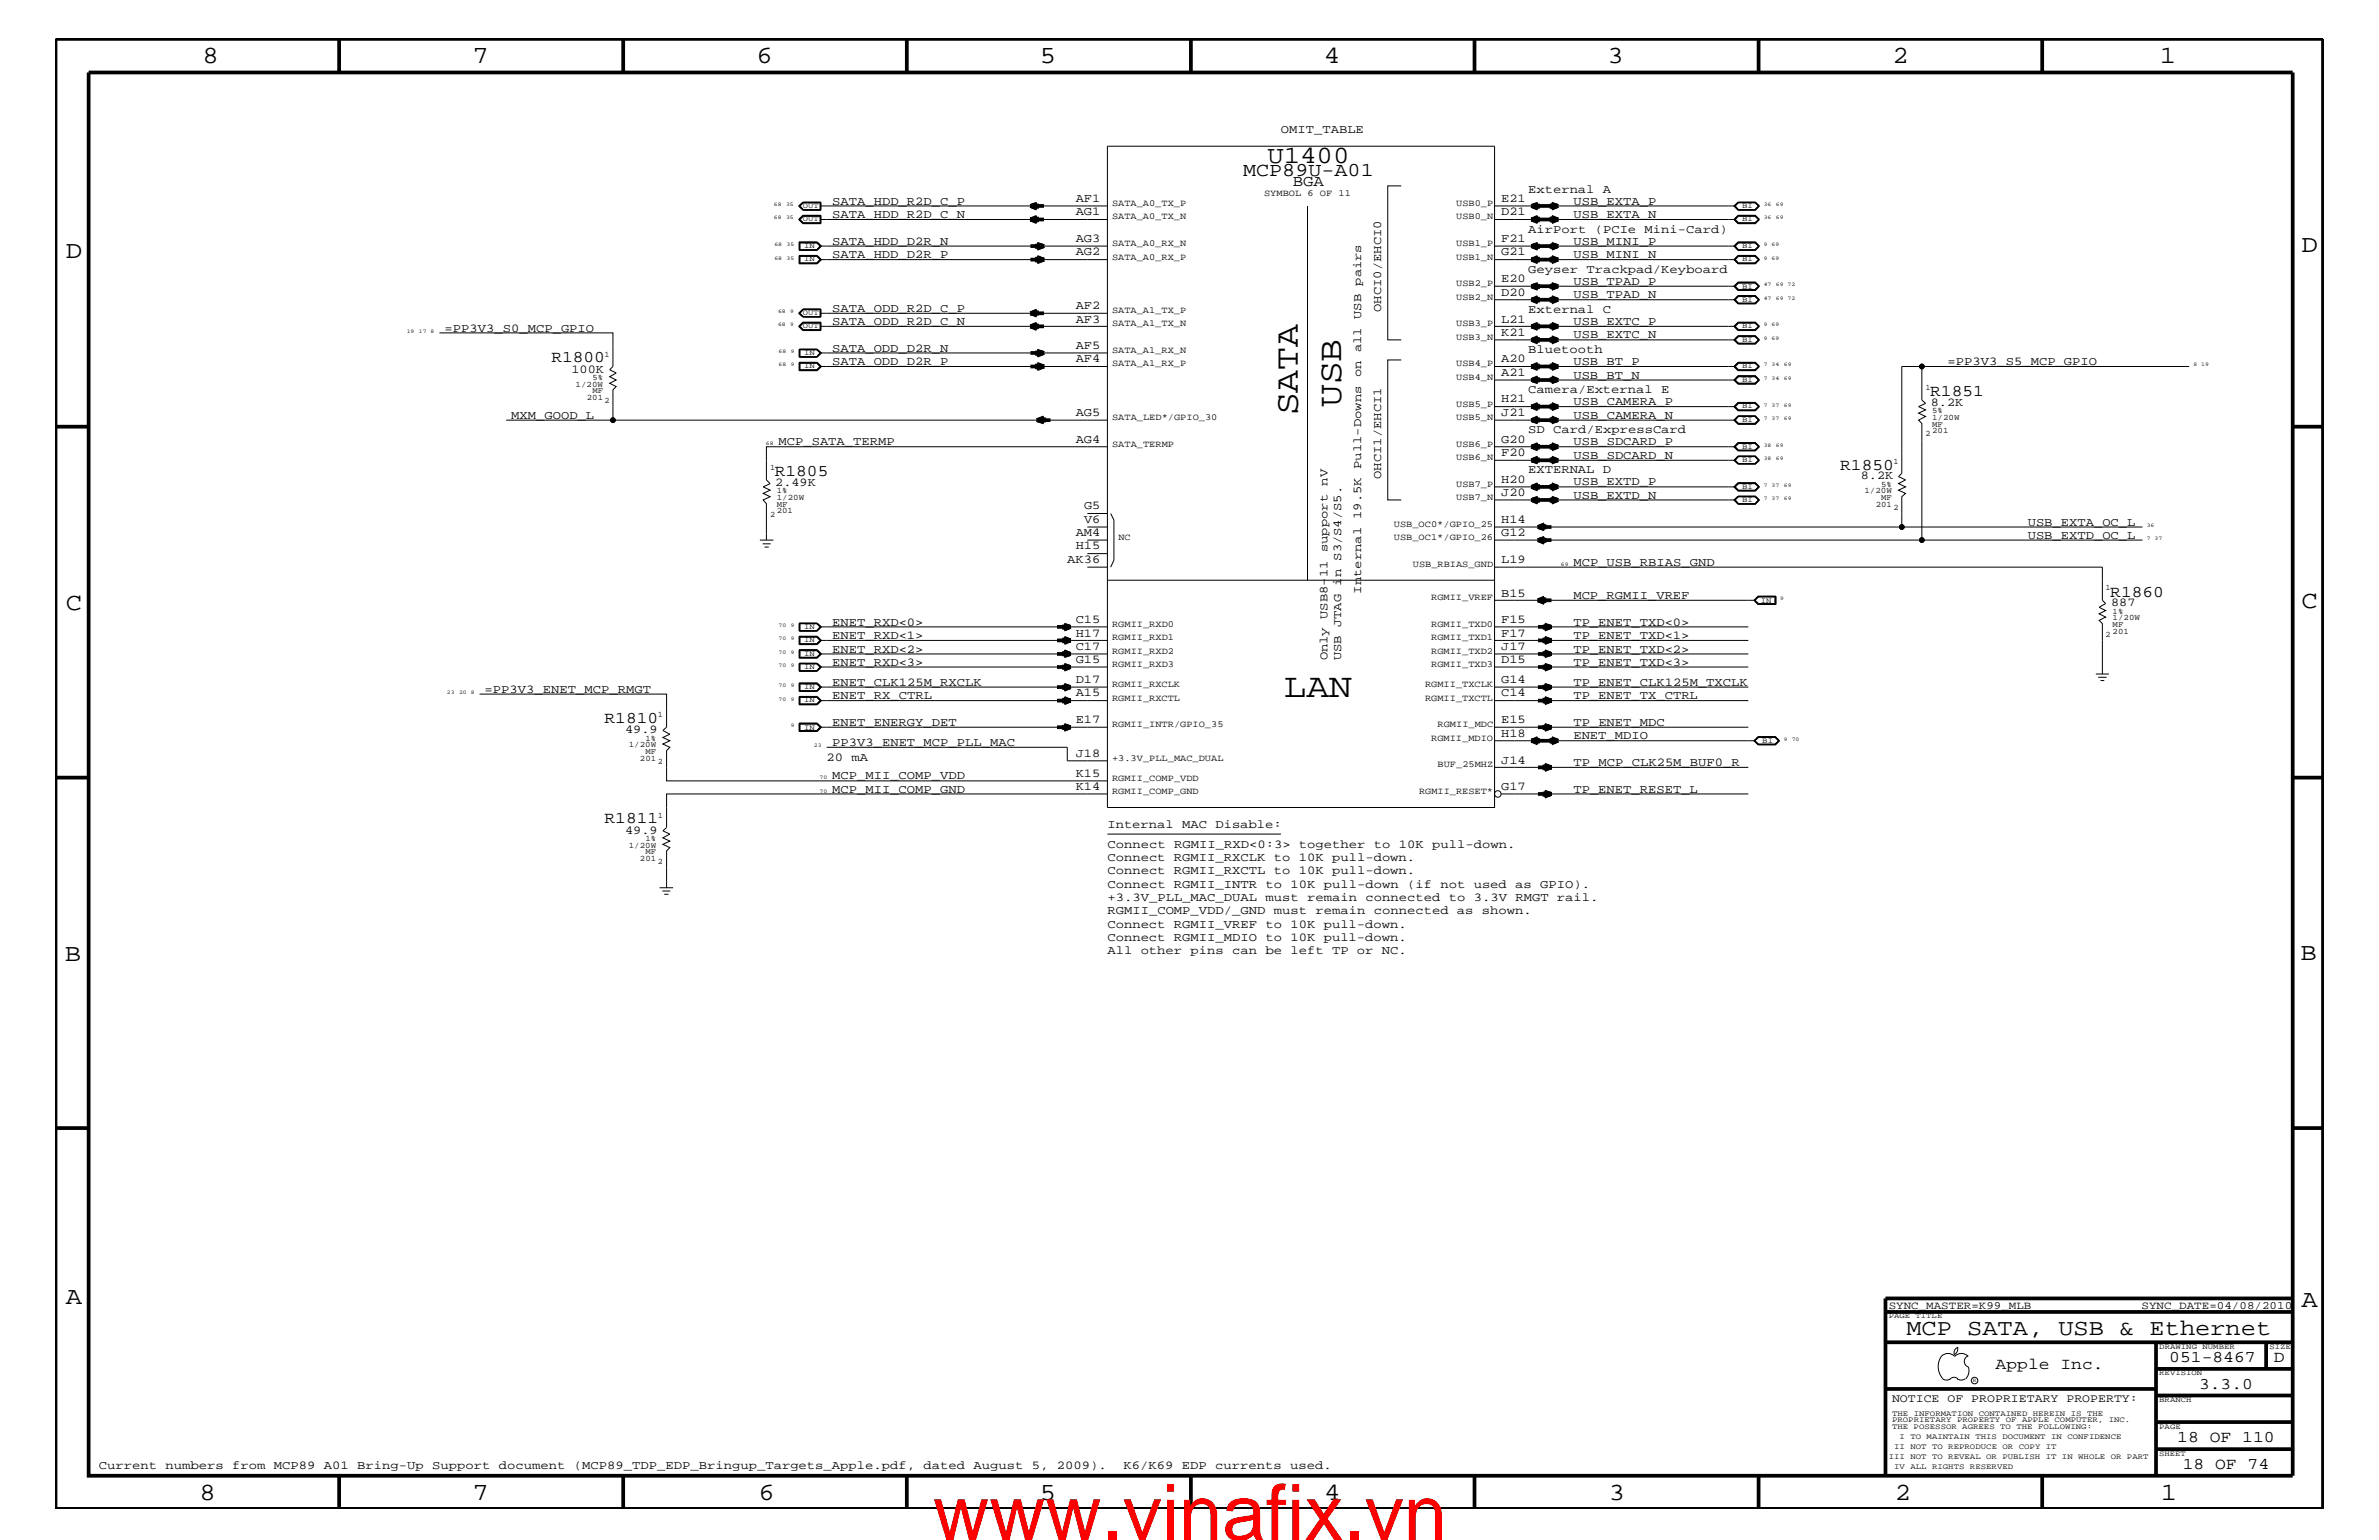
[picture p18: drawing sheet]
<svg xmlns="http://www.w3.org/2000/svg" width="432mm" height="279mm" viewBox="0 0 432 279" stroke-linecap="round" stroke-linejoin="round" font-family="sans-serif">
<defs><g id="words">
<text font-size="14.1" fill="#f00" x="169.3" y="279.4">www.vinafix.vn</text>
<g font-size="6.2">
<text x="235.5" y="75.3" transform="rotate(-90 235.5 75.3)">SATA</text>
<text x="243.4" y="73.9" transform="rotate(-90 243.4 73.9)">USB</text>
<text x="233" y="126.5">LAN</text>
</g>
<g font-size="4.5">
<text x="36.7" y="11.5">8</text>
<text x="85.8" y="11.5">7</text>
<text x="137.3" y="11.5">6</text>
<text x="188.7" y="11.5">5</text>
<text x="240.3" y="11.5">4</text>
<text x="291.8" y="11.5">3</text>
<text x="343.5" y="11.5">2</text>
<text x="392" y="11.5">1</text>
<text x="230" y="29.7">U1400</text>
<text x="11.9" y="46.8">D</text>
<text x="417.7" y="45.7">D</text>
<text x="11.9" y="110.6">C</text>
<text x="417.7" y="110.3">C</text>
<text x="11.8" y="174.3">B</text>
<text x="417.6" y="174.2">B</text>
<text x="11.9" y="236.7">A</text>
<text x="417.7" y="237.1">A</text>
<text x="36.2" y="272.1">8</text>
<text x="85.8" y="272.1">7</text>
<text x="137.7" y="272.1">6</text>
<text x="188.7" y="272.1">5</text>
<text x="240.4" y="272.1">4</text>
<text x="292" y="272.1">3</text>
<text x="343.9" y="272.1">2</text>
<text x="392.2" y="272.1">1</text>
</g>
<text font-size="4.1" x="346" y="242.3">MCP SATA, USB &amp; Ethernet</text>
<text font-size="3.6" x="225.6" y="31.9">MCP89U-A01</text>
<g font-size="3">
<text x="100.1" y="65.7">R1800</text>
<text x="350.4" y="71.8">R1851</text>
<text x="140.6" y="86.4">R1805</text>
<text x="334" y="85.2">R1850</text>
<text x="383" y="108.2">R1860</text>
<text x="109.7" y="131.3">R1810</text>
<text x="109.7" y="149.4">R1811</text>
<text x="362.2" y="248.4">Apple Inc.</text>
<text x="393.7" y="247.1">051-8467</text>
<text x="399.2" y="252">3.3.0</text>
<text x="412.7" y="247.1">D</text>
<text x="395.2" y="261.6">18 OF 110</text>
<text x="396.2" y="266.6">18 OF 74</text>
</g>
<text font-size="2.9" x="234.7" y="33.7">BGA</text>
<g font-size="2.2">
<text x="232.5" y="24.1">OMIT_TABLE</text>
<text x="277.4" y="35">External A</text>
<text x="151" y="37.2">SATA_HDD_R2D_C_P</text>
<text x="151" y="39.6">SATA_HDD_R2D_C_N</text>
<text x="195.2" y="36.7">AF1</text>
<text x="195.2" y="39.1">AG1</text>
<text x="272.5" y="36.7">E21</text>
<text x="272.5" y="39.1">D21</text>
<text x="285.6" y="37.2">USB_EXTA_P</text>
<text x="285.6" y="39.6">USB_EXTA_N</text>
<text x="151" y="46.8">SATA_HDD_D2R_P</text>
<text x="151" y="44.4">SATA_HDD_D2R_N</text>
<text x="195.2" y="44">AG3</text>
<text x="195.2" y="46.3">AG2</text>
<text x="272.5" y="44">F21</text>
<text x="272.5" y="46.3">G21</text>
<text x="277.4" y="42.3">AirPort (PCIe Mini-Card)</text>
<text x="285.6" y="46.8">USB_MINI_N</text>
<text x="285.6" y="44.4">USB_MINI_P</text>
<text x="272.5" y="51.3">E20</text>
<text x="272.5" y="53.6">D20</text>
<text x="277.4" y="49.6">Geyser Trackpad/Keyboard</text>
<text x="285.6" y="51.7">USB_TPAD_P</text>
<text x="151" y="56.6">SATA_ODD_R2D_C_P</text>
<text x="151" y="59">SATA_ODD_R2D_C_N</text>
<text x="195.2" y="56.1">AF2</text>
<text x="195.2" y="58.5">AF3</text>
<text x="250.7" y="56.6" transform="rotate(-90 250.7 56.6)">OHCI0/EHCI0</text>
<text x="272.5" y="58.5">L21</text>
<text x="277.4" y="56.8">External C</text>
<text x="285.6" y="59">USB_EXTC_P</text>
<text x="285.6" y="54.1">USB_TPAD_N</text>
<text x="80.7" y="60.2">=PP3V3_S0_MCP_GPIO</text>
<text x="151" y="63.9">SATA_ODD_D2R_N</text>
<text x="195.2" y="63.4">AF5</text>
<text x="195.2" y="65.7">AF4</text>
<text x="272.5" y="60.9">K21</text>
<text x="272.5" y="65.7">A20</text>
<text x="277.4" y="64">Bluetooth</text>
<text x="285.6" y="61.4">USB_EXTC_N</text>
<text x="103.7" y="67.6">100K</text>
<text x="151" y="66.2">SATA_ODD_D2R_P</text>
<text x="272.5" y="68.2">A21</text>
<text x="277.4" y="71.3">Camera/External E</text>
<text x="285.6" y="66.2">USB_BT_P</text>
<text x="285.6" y="68.7">USB_BT_N</text>
<text x="353.5" y="66.2">=PP3V3_S5_MCP_GPIO</text>
<text x="92.8" y="76">MXM_GOOD_L</text>
<text x="195.2" y="75.5">AG5</text>
<text x="272.5" y="73">H21</text>
<text x="272.5" y="75.5">J21</text>
<text x="285.6" y="76">USB_CAMERA_N</text>
<text x="285.6" y="73.5">USB_CAMERA_P</text>
<text x="350.4" y="73.7">8.2K</text>
<text x="141.3" y="80.8">MCP_SATA_TERMP</text>
<text x="195.2" y="80.3">AG4</text>
<text x="272.5" y="80.3">G20</text>
<text x="272.5" y="82.7">F20</text>
<text x="277.4" y="78.6">SD Card/ExpressCard</text>
<text x="285.6" y="83.3">USB_SDCARD_N</text>
<text x="285.6" y="80.8">USB_SDCARD_P</text>
<text x="140.7" y="88.2">2.49K</text>
<text x="250.7" y="86.9" transform="rotate(-90 250.7 86.9)">OHCI1/EHCI1</text>
<text x="272.5" y="87.6">H20</text>
<text x="277.4" y="85.9">EXTERNAL D</text>
<text x="285.6" y="88.1">USB_EXTD_P</text>
<text x="337.7" y="87">8.2K</text>
<text x="196.8" y="92.4">G5</text>
<text x="196.8" y="94.9">V6</text>
<text x="272.5" y="90">J20</text>
<text x="272.5" y="94.9">H14</text>
<text x="285.6" y="90.5">USB_EXTD_N</text>
<text x="368" y="95.4">USB_EXTA_OC_L</text>
<text x="195.2" y="97.3">AM4</text>
<text x="195.2" y="99.7">H15</text>
<text x="272.5" y="97.3">G12</text>
<text x="368" y="97.7">USB_EXTD_OC_L</text>
<text x="193.7" y="102.1">AK36</text>
<text x="247.1" y="107.7" transform="rotate(-90 247.1 107.7)">Internal 19.5K Pull-Downs on all USB pairs</text>
<text x="272.5" y="102.1">L19</text>
<text x="285.6" y="102.6">MCP_USB_RBIAS_GND</text>
<text x="151" y="113.6">ENET_RXD&lt;0&gt;</text>
<text x="195.2" y="113.1">C15</text>
<text x="272.5" y="108.2">B15</text>
<text x="272.5" y="113.1">F15</text>
<text x="285.6" y="108.7">MCP_RGMII_VREF</text>
<text x="285.6" y="113.6">TP_ENET_TXD&lt;0&gt;</text>
<text x="383.2" y="110">887</text>
<text x="151" y="115.9">ENET_RXD&lt;1&gt;</text>
<text x="151" y="118.4">ENET_RXD&lt;2&gt;</text>
<text x="195.2" y="115.5">H17</text>
<text x="195.2" y="117.9">C17</text>
<text x="241" y="119.8" transform="rotate(-90 241 119.8)">Only USB8-11 support nV</text>
<text x="243.4" y="119.8" transform="rotate(-90 243.4 119.8)">USB JTAG in S3/S4/S5.</text>
<text x="272.5" y="117.9">J17</text>
<text x="272.5" y="115.5">F17</text>
<text x="285.6" y="115.9">TP_ENET_TXD&lt;1&gt;</text>
<text x="285.6" y="118.4">TP_ENET_TXD&lt;2&gt;</text>
<text x="88" y="125.7">=PP3V3_ENET_MCP_RMGT</text>
<text x="151" y="120.8">ENET_RXD&lt;3&gt;</text>
<text x="151" y="124.4">ENET_CLK125M_RXCLK</text>
<text x="195.2" y="124">D17</text>
<text x="195.2" y="120.3">G15</text>
<text x="272.5" y="120.3">D15</text>
<text x="272.5" y="124">G14</text>
<text x="285.6" y="120.8">TP_ENET_TXD&lt;3&gt;</text>
<text x="285.6" y="124.4">TP_ENET_CLK125M_TXCLK</text>
<text x="151" y="126.9">ENET_RX_CTRL</text>
<text x="151" y="131.7">ENET_ENERGY_DET</text>
<text x="195.2" y="126.4">A15</text>
<text x="195.2" y="131.3">E17</text>
<text x="272.5" y="126.4">C14</text>
<text x="272.5" y="131.3">E15</text>
<text x="285.6" y="126.9">TP_ENET_TX_CTRL</text>
<text x="285.6" y="131.7">TP_ENET_MDC</text>
<text x="113.5" y="133">49.9</text>
<text x="151" y="135.3">PP3V3_ENET_MCP_PLL_MAC</text>
<text x="195.2" y="137.3">J18</text>
<text x="272.5" y="133.6">H18</text>
<text x="285.6" y="134.1">ENET_MDIO</text>
<text x="150" y="138">20 mA</text>
<text x="151" y="141.4">MCP_MII_COMP_VDD</text>
<text x="151" y="143.9">MCP_MII_COMP_GND</text>
<text x="195.2" y="140.9">K15</text>
<text x="195.2" y="143.4">K14</text>
<text x="272.5" y="143.4">G17</text>
<text x="272.5" y="138.5">J14</text>
<text x="285.6" y="139">TP_MCP_CLK25M_BUF0_R</text>
<text x="285.6" y="143.9">TP_ENET_RESET_L</text>
<text x="113.5" y="151.2">49.9</text>
<text x="201" y="153.8">Connect RGMII_RXD&lt;0:3&gt; together to 10K pull-down.</text>
<text x="201" y="150.1">Internal MAC Disable:</text>
<text x="201" y="156.2">Connect RGMII_RXCLK to 10K pull-down.</text>
<text x="201" y="158.6">Connect RGMII_RXCTL to 10K pull-down.</text>
<text x="201" y="161.1">Connect RGMII_INTR to 10K pull-down (if not used as GPIO).</text>
<text x="201" y="163.5">+3.3V_PLL_MAC_DUAL must remain connected to 3.3V RMGT rail.</text>
<text x="201" y="165.9">RGMII_COMP_VDD/_GND must remain connected as shown.</text>
<text x="201" y="168.3">Connect RGMII_VREF to 10K pull-down.</text>
<text x="201" y="170.7">Connect RGMII_MDIO to 10K pull-down.</text>
<text x="201" y="173.2">All other pins can be left TP or NC.</text>
<text x="17.9" y="266.6">Current numbers from MCP89 A01 Bring-Up Support document (MCP89_TDP_EDP_Bringup_Targets_Apple.pdf, dated August 5, 2009).</text>
<text x="203.9" y="266.6">K6/K69 EDP currents used.</text>
</g>
<text font-size="2.1" x="343.4" y="254.4">NOTICE OF PROPRIETARY PROPERTY:</text>
<g font-size="2">
<text x="342.8" y="237.4">SYNC_MASTER=K99_MLB</text>
<text x="388.7" y="237.4">SYNC_DATE=04/08/2010</text>
</g>
<g font-size="1.7">
<text x="229.4" y="35.6">SYMBOL 6 OF 11</text>
<text x="201.8" y="37.4">SATA_A0_TX_P</text>
<text x="201.8" y="39.8">SATA_A0_TX_N</text>
<text x="264.3" y="37.4">USB0_P</text>
<text x="264.3" y="39.8">USB0_N</text>
<text x="201.8" y="44.6">SATA_A0_RX_N</text>
<text x="201.8" y="47.1">SATA_A0_RX_P</text>
<text x="264.3" y="44.6">USB1_P</text>
<text x="264.3" y="47.1">USB1_N</text>
<text x="264.3" y="51.9">USB2_P</text>
<text x="201.8" y="56.8">SATA_A1_TX_P</text>
<text x="201.8" y="59.2">SATA_A1_TX_N</text>
<text x="264.3" y="54.4">USB2_N</text>
<text x="264.3" y="59.2">USB3_P</text>
<text x="201.8" y="64">SATA_A1_RX_N</text>
<text x="264.3" y="61.7">USB3_N</text>
<text x="201.8" y="66.5">SATA_A1_RX_P</text>
<text x="264.3" y="66.5">USB4_P</text>
<text x="264.3" y="68.9">USB4_N</text>
<text x="201.8" y="76.2">SATA_LED*/GPIO_30</text>
<text x="264.3" y="73.8">USB5_P</text>
<text x="264.3" y="76.2">USB5_N</text>
<text x="201.8" y="81.1">SATA_TERMP</text>
<text x="264.3" y="81.1">USB6_P</text>
<text x="264.3" y="83.5">USB6_N</text>
<text x="264.3" y="88.3">USB7_P</text>
<text x="253" y="95.6">USB_OC0*/GPIO_25</text>
<text x="264.3" y="90.7">USB7_N</text>
<text x="203" y="98">NC</text>
<text x="253" y="98">USB_OC1*/GPIO_26</text>
<text x="256.5" y="102.9">USB_RBIAS_GND</text>
<text x="201.8" y="113.7">RGMII_RXD0</text>
<text x="259.8" y="108.9">RGMII_VREF</text>
<text x="259.8" y="113.7">RGMII_TXD0</text>
<text x="201.8" y="116.2">RGMII_RXD1</text>
<text x="201.8" y="118.6">RGMII_RXD2</text>
<text x="259.8" y="118.6">RGMII_TXD2</text>
<text x="259.8" y="116.2">RGMII_TXD1</text>
<text x="201.8" y="124.7">RGMII_RXCLK</text>
<text x="201.8" y="121">RGMII_RXD3</text>
<text x="258.7" y="124.7">RGMII_TXCLK</text>
<text x="259.8" y="121">RGMII_TXD3</text>
<text x="201.8" y="127.1">RGMII_RXCTL</text>
<text x="201.8" y="131.9">RGMII_INTR/GPIO_35</text>
<text x="258.7" y="127.1">RGMII_TXCTL</text>
<text x="260.9" y="131.9">RGMII_MDC</text>
<text x="259.8" y="134.4">RGMII_MDIO</text>
<text x="201.8" y="138">+3.3V_PLL_MAC_DUAL</text>
<text x="201.8" y="141.7">RGMII_COMP_VDD</text>
<text x="260.9" y="139.2">BUF_25MHZ</text>
<text x="201.8" y="144">RGMII_COMP_GND</text>
<text x="257.6" y="144">RGMII_RESET*</text>
</g>
<g font-size="1.5">
<text x="109.7" y="64.7">1</text>
<text x="104.5" y="70.1">1/20W</text>
<text x="107.5" y="71.3">MF</text>
<text x="107.5" y="68.9">5%</text>
<text x="349.5" y="70.7">1</text>
<text x="106.5" y="72.6">201</text>
<text x="109.7" y="73.2">2</text>
<text x="350.7" y="77.4">MF</text>
<text x="350.7" y="76.2">1/20W</text>
<text x="350.7" y="75">5%</text>
<text x="349.5" y="79.2">2</text>
<text x="350.7" y="78.6">201</text>
<text x="139.8" y="85.3">1</text>
<text x="141" y="89.5">1%</text>
<text x="338.4" y="89.5">1/20W</text>
<text x="341.5" y="88.3">5%</text>
<text x="343.7" y="84.1">1</text>
<text x="139.8" y="93.8">2</text>
<text x="141" y="92">MF</text>
<text x="141" y="90.7">1/20W</text>
<text x="141" y="93.2">201</text>
<text x="340.4" y="92">201</text>
<text x="341.5" y="90.7">MF</text>
<text x="343.7" y="92.6">2</text>
<text x="382.2" y="107.1">1</text>
<text x="383.5" y="111.4">1%</text>
<text x="383.5" y="112.6">1/20W</text>
<text x="383.5" y="113.7">MF</text>
<text x="382.2" y="115.6">2</text>
<text x="383.5" y="115">201</text>
<text x="119.4" y="130.2">1</text>
<text x="114.1" y="135.6">1/20W</text>
<text x="117.2" y="136.8">MF</text>
<text x="117.2" y="134.4">1%</text>
<text x="116.2" y="138">201</text>
<text x="119.4" y="138.6">2</text>
<text x="119.4" y="148.4">1</text>
<text x="114.1" y="153.8">1/20W</text>
<text x="117.2" y="155">MF</text>
<text x="117.2" y="152.6">1%</text>
<text x="116.2" y="156.2">201</text>
<text x="119.4" y="156.8">2</text>
</g>
<g font-size="1.4">
<text x="145.7" y="40.2">OUT</text>
<text x="145.7" y="37.8">OUT</text>
<text x="316.2" y="40.2">BI</text>
<text x="316.2" y="37.8">BI</text>
<text x="146" y="47.4">IN</text>
<text x="146" y="45.1">IN</text>
<text x="316.2" y="47.4">BI</text>
<text x="316.2" y="45.1">BI</text>
<text x="316.2" y="52.4">BI</text>
<text x="145.7" y="59.5">OUT</text>
<text x="145.7" y="57.2">OUT</text>
<text x="316.2" y="54.7">BI</text>
<text x="316.2" y="59.5">BI</text>
<text x="146" y="64.5">IN</text>
<text x="316.2" y="62">BI</text>
<text x="146" y="66.8">IN</text>
<text x="316.2" y="66.8">BI</text>
<text x="316.2" y="69.3">BI</text>
<text x="316.2" y="76.6">BI</text>
<text x="316.2" y="74.1">BI</text>
<text x="316.2" y="83.8">BI</text>
<text x="316.2" y="81.4">BI</text>
<text x="316.2" y="88.7">BI</text>
<text x="316.2" y="91.1">BI</text>
<text x="319.6" y="109.3">IN</text>
<text x="146" y="114.2">IN</text>
<text x="146" y="116.5">IN</text>
<text x="146" y="119">IN</text>
<text x="146" y="121.4">IN</text>
<text x="146" y="125.1">IN</text>
<text x="146" y="127.5">IN</text>
<text x="146" y="132.4">IN</text>
<text x="319.9" y="134.7">BI</text>
<text x="342.8" y="239.2">PAGE TITLE</text>
<text x="391.9" y="244.7">DRAWING NUMBER</text>
<text x="411.9" y="244.7">SIZE</text>
<text x="391.9" y="249.5">REVISION</text>
<text x="343.4" y="256.8">THE INFORMATION CONTAINED HEREIN IS THE</text>
<text x="391.9" y="254.4">BRANCH</text>
<text x="343.4" y="259.3">THE POSESSOR AGREES TO THE FOLLOWING:</text>
<text x="343.4" y="258">PROPRIETARY PROPERTY OF APPLE COMPUTER, INC.</text>
<text x="343.8" y="262.9">II NOT TO REPRODUCE OR COPY IT</text>
<text x="344.8" y="261.1">I TO MAINTAIN THIS DOCUMENT IN CONFIDENCE</text>
<text x="391.9" y="259.3">PAGE</text>
<text x="342.8" y="264.7">III NOT TO REVEAL OR PUBLISH IT IN WHOLE OR PART</text>
<text x="343.8" y="266.6">IV ALL RIGHTS RESERVED</text>
<text x="391.9" y="264.1">SHEET</text>
</g>
<g font-size="1">
<text x="140.5" y="39.8">68</text>
<text x="140.5" y="37.4">68</text>
<text x="142.7" y="39.8">35</text>
<text x="142.7" y="37.4">35</text>
<text x="320.1" y="39.8">36</text>
<text x="320.1" y="37.4">36</text>
<text x="322.3" y="39.8">69</text>
<text x="322.3" y="37.4">69</text>
<text x="140.5" y="47.1">68</text>
<text x="140.5" y="44.6">68</text>
<text x="142.7" y="47.1">35</text>
<text x="142.7" y="44.6">35</text>
<text x="320.1" y="47.1">9</text>
<text x="320.1" y="44.6">9</text>
<text x="321.6" y="47.1">69</text>
<text x="321.6" y="44.6">69</text>
<text x="320.1" y="51.9">47</text>
<text x="322.3" y="51.9">69 72</text>
<text x="141.2" y="59.2">68</text>
<text x="141.2" y="56.8">68</text>
<text x="143.4" y="59.2">9</text>
<text x="143.4" y="56.8">9</text>
<text x="320.1" y="59.2">9</text>
<text x="320.1" y="54.4">47</text>
<text x="321.6" y="59.2">69</text>
<text x="322.3" y="54.4">69 72</text>
<text x="73.8" y="60.4">19</text>
<text x="76" y="60.4">17 8</text>
<text x="141.3" y="64">68</text>
<text x="143.5" y="64">9</text>
<text x="320.1" y="61.7">9</text>
<text x="321.6" y="61.7">69</text>
<text x="141.3" y="66.5">68</text>
<text x="143.5" y="66.5">9</text>
<text x="320.1" y="66.5">7</text>
<text x="320.1" y="68.9">7</text>
<text x="321.6" y="66.5">34</text>
<text x="321.6" y="68.9">34</text>
<text x="323.8" y="66.5">69</text>
<text x="323.8" y="68.9">69</text>
<text x="398.1" y="66.5">8</text>
<text x="399.5" y="66.5">19</text>
<text x="320.1" y="76.2">7</text>
<text x="320.1" y="73.8">7</text>
<text x="321.6" y="76.2">37</text>
<text x="321.6" y="73.8">37</text>
<text x="323.8" y="76.2">69</text>
<text x="323.8" y="73.8">69</text>
<text x="139" y="80.8">68</text>
<text x="320.1" y="83.5">38</text>
<text x="320.1" y="81.1">38</text>
<text x="322.3" y="83.5">69</text>
<text x="322.3" y="81.1">69</text>
<text x="320.1" y="88.3">7</text>
<text x="321.6" y="88.3">37</text>
<text x="323.8" y="88.3">69</text>
<text x="320.1" y="90.7">7</text>
<text x="321.6" y="90.7">37</text>
<text x="323.8" y="90.7">69</text>
<text x="389.6" y="95.6">36</text>
<text x="389.6" y="98">7</text>
<text x="391.1" y="98">37</text>
<text x="283.3" y="102.6">69</text>
<text x="141.3" y="113.7">70</text>
<text x="143.5" y="113.7">9</text>
<text x="323.1" y="108.9">9</text>
<text x="141.3" y="116.2">70</text>
<text x="141.3" y="118.6">70</text>
<text x="143.5" y="116.2">9</text>
<text x="143.5" y="118.6">9</text>
<text x="81.1" y="125.9">23</text>
<text x="83.3" y="125.9">20 8</text>
<text x="141.3" y="121">70</text>
<text x="141.3" y="124.7">70</text>
<text x="143.5" y="121">9</text>
<text x="143.5" y="124.7">9</text>
<text x="141.3" y="127.1">70</text>
<text x="143.5" y="127.1">9</text>
<text x="143.5" y="131.9">9</text>
<text x="147.7" y="135.6">23</text>
<text x="323.8" y="134.4">9</text>
<text x="325.2" y="134.4">70</text>
<text x="148.8" y="143.9">70</text>
<text x="148.8" y="141.4">70</text>
<text x="358.1" y="250.7">R</text>
</g>
</g></defs>
<g fill="none" stroke="#000" stroke-width=".18">
<path d="M144.9 37.4l.8-.7h3.3v1.4h-3.3zM144.9 39.8l.8-.7h3.3v1.5h-3.3zM145.2 39.8l.6-.6h3v1.2h-3zM145.8 39.1h3.1v1.4h-3.1M145.8 39.1l-.8 .7 .8 .7M145.8 39.1l-.7 .7 .7 .7M145.8 38h3.1M145.8 36.7l-.8 .7 .8 .7M145.8 36.8l-.7 .6 .7 .6M145.8 36.8h3.1M145.8 36.8l-.6 .6 .6 .6M148.8 39.8h52.2"/>
<path d="M148.8 37.4h52.1M148.8 36.8v1.2M148.9 36.7v1.4M201 26.5h70.3v120h-70.3zM237.3 37.4v67.9M254.3 33.7h-2.4v28h2.4M271.3 39.8h43.7M271.3 37.4h43.7M314.7 39.8l.8-.7h3.1l.8 .7-.8 .8h-3.1zM314.9 37.4l.6-.6h3.1l.6 .6-.6 .6h-3.1zM315 39.8l.6-.6h2.9l.7 .6-.7 .6h-2.9zM315.5 39.1h3.1l.6 .7"/>
<path d="M315.5 39.1h3.1l.7 .7-.7 .7h-3.1M315.5 39.1l-.7 .7 .7 .7M315.5 39.1l-.6 .7 .6 .7M315.5 36.7h3.1l.7 .7-.7 .7h-3.1M315.5 36.7h3.1l.8 .7-.8 .7h-3.1M315.5 36.7l-.8 .7 .8 .7M315.5 36.7l-.7 .7 .7 .7M315.6 36.8h2.9l.7 .6-.7 .6h-2.9l-.6-.6zM319.2 39.8l-.6 .7h-3.1M144.9 56.8l.8-.7h3.3v1.4h-3.3zM145 43.9h3.3l.8 .7-.8 .8h-3.3zM145 46.3h3.3l.8 .8-.8 .8h-3.3z"/>
<path d="M145.1 45.4v-1.4h3.2l.7 .6-.7 .8M145.1 45.3h3.2M145.1 44.1h3.2M145.2 44.1v1.2M145.2 46.5h3.1l.5 .6-.5 .6h-3.1zM145.2 59.2l.6-.6h3v1.2h-3zM145.7 58.4h3.3v1.6h-3.3l-.8-.8zM145.8 58.5h3.1v1.4h-3.1M145.8 58.5l-.8 .7 .8 .7M145.8 58.5l-.7 .7 .7 .7M145.8 57.4h3.1M145.8 56.1l-.8 .7 .8 .7"/>
<path d="M145.8 56.2l-.7 .6 .7 .6M145.8 56.2h3.1M145.8 56.2l-.6 .6 .6 .6M148.3 46.4h-3.2v1.4h3.2M148.3 46.4l.6 .7-.6 .7M148.3 46.4l.7 .7-.7 .7M148.3 44.1l.6 .5-.6 .7M148.3 44.1l.5 .5M148.8 59.2h52.2M148.8 47.1h52.2M148.8 44.6h52.2M148.8 56.2v1.2"/>
<path d="M148.8 56.8h52.2M148.8 44.6l-.5 .7M148.9 56.1v1.4M271.3 54.4h43.7M271.3 51.9h43.7M271.3 59.2h43.7M271.3 47.1h43.7M271.3 44.6h43.7M314.7 54.4l.8-.8h3.1l.8 .8-.8 .7h-3.1zM314.7 51.9l.8-.7h3.1l.8 .7-.8 .8h-3.1zM314.7 59.2l.8-.8h3.1l.8 .8-.8 .8h-3.1zM314.7 47.1l.8-.8h3.1l.8 .8-.8 .8h-3.1z"/>
<path d="M314.7 44.6l.8-.7h3.1l.8 .7-.8 .8h-3.1zM314.9 51.9l.6-.6h3.1l.6 .6-.6 .7h-3.1zM314.9 44.6l.6-.5h3.1l.6 .5-.6 .7h-3.1zM315 51.9l.6-.6h2.9l.7 .6-.7 .6h-2.9zM315 59.2l.6-.6h2.9l.7 .6-.7 .6h-2.9zM315.5 53.7h3.1l.6 .7M315.5 53.7h3.1l.7 .7-.7 .7h-3.1M315.5 53.7l-.7 .7 .7 .7M315.5 53.7l-.6 .7 .6 .7M315.5 51.3h3.1l.7 .6-.7 .8h-3.1l-.7-.8zM315.5 58.5h3.1l.6 .7M315.5 58.5h3.1l.7 .7-.7 .7h-3.1"/>
<path d="M315.5 58.5l-.7 .7 .7 .7M315.5 58.5l-.6 .7 .6 .7M315.5 46.4h3.1l.6 .7M315.5 46.4h3.1l.7 .7-.7 .7h-3.1M315.5 46.4l-.7 .7 .7 .7M315.5 46.4l-.6 .7 .6 .7M315.5 44h3.1l.7 .6-.7 .8h-3.1l-.7-.8zM315.6 53.8h2.9l.7 .6-.7 .6h-2.9l-.6-.6zM315.6 46.5h2.9l.7 .6-.7 .6h-2.9l-.6-.6zM315.6 44.1h2.9l.7 .5-.7 .7h-2.9l-.6-.7zM319.2 54.4l-.6 .7h-3.1M319.2 59.2l-.6 .7h-3.1"/>
<path d="M319.2 47.1l-.6 .7h-3.1M79.8 60.4h31.5v6.1l-.6 .6 1.1 .6-1.1 .7 1.1 .5-1.1 .6 1.1 .6-.5 .6v5.5h89.7M91.9 76.2h19.4M145 63.4h3.3l.8 .6-.8 .8h-3.3zM145 65.7h3.3l.8 .8-.8 .8h-3.3zM145.1 63.4v1.4M145.1 64.7h3.2M145.1 63.4h3.2M145.2 63.4v1.3M145.2 65.9h3.1l.5 .6-.5 .6h-3.1zM148.3 65.8h-3.2v1.4h3.2M148.3 65.8l.6 .7-.6 .7"/>
<path d="M148.3 65.8l.7 .7-.7 .7M148.3 63.4l.6 .6-.6 .7M148.3 63.4l.7 .6-.7 .8M148.3 63.4l.5 .6M148.8 66.5h52.2M148.8 64l-.5 .7M148.8 64h52.2M254.3 65.3h-2.4v25.4h2.4M271.3 76.2h43.7M271.3 73.8h43.7M271.3 61.7h43.7M271.3 66.5h43.7"/>
<path d="M271.3 68.9h43.7M314.7 76.2l.8-.7h3.1l.8 .7-.8 .8h-3.1zM314.7 73.8l.8-.8h3.1l.8 .8-.8 .7h-3.1zM314.7 61.7l.8-.8h3.1l.8 .8-.8 .7h-3.1zM314.7 66.5l.8-.8h3.1l.8 .8-.8 .8h-3.1zM314.7 68.9l.8-.7h3.1l.8 .7-.8 .8h-3.1zM315 61.7l.6-.6h2.9l.7 .6-.7 .6h-2.9zM315 66.5l.6-.6h2.9l.7 .6-.7 .6h-2.9zM315 68.9l.6-.5h2.9l.7 .5-.7 .6h-2.9zM315.5 75.6h3.1l.6 .6-.6 .6h-3.1l-.6-.6zM315.5 75.5h3.1l.7 .7-.7 .7h-3.1l-.7-.7zM315.5 73.1h3.1l.6 .7"/>
<path d="M315.5 73.1h3.1l.7 .7-.7 .7h-3.1M315.5 73.1l-.7 .7 .7 .7M315.5 73.1l-.6 .7 .6 .7M315.5 61h3.1l.6 .7M315.5 61h3.1l.7 .7-.7 .6h-3.1M315.5 61l-.7 .7 .7 .6M315.5 61l-.6 .7 .6 .6M315.5 65.8h3.1l.6 .7M315.5 65.8h3.1l.7 .7-.7 .7h-3.1M315.5 65.8l-.7 .7 .7 .7M315.5 65.8l-.6 .7 .6 .7M315.5 68.3h3.1l.6 .6-.6 .6h-3.1l-.6-.6z"/>
<path d="M315.5 68.2h3.1l.7 .7-.7 .7h-3.1l-.7-.7zM315.6 75.6h2.9l.7 .6-.7 .6h-2.9l-.6-.6zM315.6 73.2h2.9l.7 .6-.7 .6h-2.9l-.6-.6zM319.2 73.8l-.6 .7h-3.1M319.2 61.7l-.6 .6h-3.1M319.2 66.5l-.6 .7h-3.1M348.8 66.5h-3.6v19.4l-.6 .6 1.3 .6-1.3 .6 1.3 .6-1.3 .6 1.3 .6-.7 .6v5.5h43.7M397.3 66.5h-48.5v6.1l.7 .6-1.3 .6 1.3 .6-1.3 .6 1.3 .6-1.3 .6 .6 .6v21.2h40.1M137.9 98h2.5M138.4 98.7h1.5M138.8 99.3h.7M197.4 98h3.6"/>
<path d="M197.4 95.6h3.6M197.4 93.2h3.6M201 81.1h-61.9v6l.7 .6-1.3 .6 1.3 .6-1.3 .6 1.3 .6-1.3 .6 .6 .7v6.6M201.6 93.2l.6 1.1v7.3l-.6 1.3M271.3 90.7h43.7M271.3 88.3h43.7M271.3 83.5h43.7M271.3 81.1h43.7M271.3 98h77.5M271.3 95.6h73.9M314.7 88.3l.8-.7h3.1l.8 .7-.8 .8h-3.1zM314.7 81.1l.8-.8h3.1l.8 .8-.8 .7h-3.1z"/>
<path d="M314.9 90.7l.6-.6h3.1l.6 .6-.6 .7h-3.1zM315 88.3l.6-.6h2.9l.7 .6-.7 .6h-2.9zM315.5 90h3.1l.7 .7-.7 .8h-3.1M315.5 90h3.1l.8 .7-.8 .8h-3.1M315.5 90l-.8 .7 .8 .8M315.5 90l-.7 .7 .7 .8M315.5 87.7h3.1l.6 .6M315.5 87.7h3.1l.7 .6-.7 .7h-3.1M315.5 87.7l-.7 .6 .7 .7M315.5 87.7l-.6 .6 .6 .7M315.5 82.8h3.1l.6 .7-.6 .6h-3.1l-.6-.6zM315.5 82.7h3.1l.7 .8-.7 .7h-3.1"/>
<path d="M315.5 82.7h3.1l.8 .8-.8 .7h-3.1M315.5 82.7l-.8 .8 .8 .7M315.5 82.7l-.7 .8 .7 .7M315.5 80.4h3.1l.6 .7M315.5 80.4h3.1l.7 .7-.7 .6h-3.1M315.5 80.4l-.7 .7 .7 .6M315.5 80.4l-.6 .7 .6 .6M315.6 90.1h2.9l.7 .6-.7 .7h-2.9l-.6-.7zM315.6 82.8h2.9l.7 .7-.7 .6h-2.9l-.6-.6zM315.6 80.5h2.9l.7 .6-.7 .5h-2.9l-.6-.5zM319.2 88.3l-.6 .7h-3.1M319.2 81.1l-.6 .6h-3.1"/>
<path d="M145 113.1h3.3l.8 .6-.8 .8h-3.3zM145 115.4h3.3l.8 .8-.8 .8h-3.3zM145 117.9h3.3l.8 .7-.8 .8h-3.3zM145.1 114.4h3.2M145.1 113.1v1.4M145.1 117.9v1.4h3.2M145.1 113.1h3.2M145.1 118h3.2l.6 .6-.6 .7M145.2 113.1v1.3M145.2 115.6h3.1l.5 .6-.5 .6h-3.1zM145.2 118.1h3.1l.5 .5-.5 .6h-3.1zM148.3 113.1l.6 .6-.6 .7"/>
<path d="M148.3 113.1l.7 .6-.7 .8M148.3 115.5h-3.2v1.4h3.2M148.3 113.1l.5 .6M148.3 115.5l.6 .7-.6 .7M148.3 115.5l.7 .7-.7 .7M148.3 117.9l.7 .7-.7 .7M148.8 113.7l-.5 .7M148.8 113.7h52.2M148.8 116.2h52.2M148.8 118.6h52.2M197.4 100.4h3.6M197.4 102.9h3.6"/>
<path d="M201 105.3h70.3M271.3 102.9h110.3v6l.6 .6-1.2 .7 1.2 .6-1.2 .6 1.2 .6-1.2 .6 .6 .5v9.2M271.3 108.9h47.2M271.3 113.7h46M271.3 116.2h46M271.3 118.6h46M318.5 108.9l.7-.6h3v1.2h-3zM319.1 108.1h3.2v1.6h-3.2l-.8-.8zM319.1 108.2l-.7 .7 .7 .8M319.1 108.2h3.2M319.1 108.2l-.6 .7M322.2 108.2v1.4h-3.1l-.6-.7"/>
<path d="M87 125.9h34v6l-.7 .6 1.3 .7-1.3 .6 1.3 .6-1.3 .6 1.3 .6-.6 .6v5.5h80M145 120.3h3.3l.8 .7-.8 .8h-3.3zM145 123.9h3.3l.8 .8-.8 .7h-3.3zM145 126.4h3.3l.8 .7-.8 .8h-3.3zM145 131.2h3.3l.8 .7-.8 .8h-3.3zM145.1 120.3v1.5M145.1 125.4v-1.4h3.2l.7 .7-.7 .7M145.1 132.7v-1.4h3.2l.7 .6-.7 .8M145.1 121.7h3.2M145.1 120.4h3.2M145.1 125.3h3.2M145.1 124.1h3.2"/>
<path d="M145.1 131.3h3.2M145.2 120.4v1.3M145.2 124.1v1.2M145.2 126.5h3.1l.5 .6-.5 .6h-3.1zM145.2 131.3v1.2h3.1l.5-.6M148.3 126.4h-3.2v1.4h3.2M148.3 120.4l.6 .6-.6 .7M148.3 120.3l.7 .7-.7 .8M148.3 120.4l.5 .6M148.3 124.1l.6 .6-.6 .6M148.3 124.1l.5 .6M148.3 126.4l.6 .7-.6 .7"/>
<path d="M148.3 126.4l.7 .7-.7 .7M148.3 131.3l.6 .6-.6 .7h-3.2M148.3 131.3l.5 .6M148.8 121l-.5 .7M148.8 121h52.2M148.8 124.7l-.5 .6M148.8 124.7h52.2M148.8 127.1h52.2M148.8 131.9h52.2M150 135.6h43.7v2.4h7.3M271.3 134.4h47.2M271.3 121h46"/>
<path d="M271.3 124.7h46M271.3 127.1h46M271.3 131.9h46M271.3 139.2h46M318.5 134.4l.7-.6h3l.6 .6-.6 .6h-3zM319.1 133.7h3.1l.6 .7M319.1 133.7h3.1l.7 .7-.7 .7h-3.1M319.1 133.6h3.1l.8 .8-.8 .8h-3.1l-.8-.8zM319.1 133.7l-.7 .7 .7 .7M319.1 133.7l-.6 .7 .6 .7M322.8 134.4l-.6 .7h-3.1M380.4 122.3h2.4"/>
<path d="M380.8 122.9h1.6M381.3 123.5h.6M201 144h-80v6.1l-.7 .6 1.3 .6-1.3 .7 1.3 .6-1.3 .6 1.3 .6-.6 .6v6.7M201 151.3h31.5M272.5 144h44.8M119.7 161.1h2.5M120.2 161.7h1.5M120.6 162.2h.7M352.3 246.1a1.69 1.69 0 0 1 2.5 0 1.72 1.72 0 0 1 2.4 0M352.4 246a3.2 3.2 0 0 0 .4 4.3l.8 .1 .4-.2M354 250.2l.7-.3 .7 .3M355.2 250.2l.7 .2 .7-.2"/>
<path d="M355.3 244.4v.3a1.18 1.18 0 0 1-.6 1.1M355.4 244.4a.99 .99 0 0 0-.6 1.4M357.2 246a1.04 1.04 0 0 0-.7 1 1.04 1.04 0 0 0 .7 1M357.3 248l.1 .7a2.11 2.11 0 0 1-.6 1.5"/>
<circle cx="111.3" cy="76.2" r=".42"/>
<circle cx="348.8" cy="66.5" r=".42"/>
<circle cx="345.2" cy="95.6" r=".42"/>
<circle cx="348.8" cy="98" r=".42"/>
<circle cx="271.9" cy="144" r=".59"/>
<circle cx="358.4" cy="250.5" r=".59"/>
</g>
<g fill="none" stroke="#000" stroke-width=".68" stroke-linecap="butt">
<path d="M10.1 7.1h411.5v266.7h-411.5zM16.1 13.2h400v254.5h-400zM61.6 7.1v6.1M113.1 7.1v6.1M164.6 7.1v6.1M216.2 7.1v6.1M267.6 7.1v6.1M319.2 7.1v6.1M370.7 7.1v6.1M187 37.4h2.5M187 37.4l1.2-.5v1zM187 39.8l1.2-.5v1z"/>
<path d="M187 37.4l1.2 .1M187 37.4l1.2 .4M187 37.4l1.2 .2M187 39.8h2.5M187 39.8l1.2 .2M187 39.8l1.2 .4M187 39.8l1.2 .3M188.2 37l-1.2 .4M188.2 37.3l-1.2 .1M188.2 37.2l-1.2 .2M188.2 39.5l-1.2 .3M188.2 39.7l-1.2 .1"/>
<path d="M188.2 39.6l-1.2 .2M278 37.4l1.1-.5v1zM278 39.8l1.1-.5v1zM278 37.4h4.8M278 39.8h4.8M278 37.4l1.1 .1M278 37.4l1.1 .2M278 37.4l1.1 .4M278 39.8l1.1 .2M278 39.8l1.1 .3M278 39.8l1.1 .4M279.1 37.3l-1.1 .1"/>
<path d="M279.1 37.2l-1.1 .2M279.1 37l-1.1 .4M279.1 39.7l-1.1 .1M279.1 39.6l-1.1 .2M279.1 39.5l-1.1 .3M281.6 36.9l1.2 .5-1.2 .5zM281.6 39.3l1.2 .5-1.2 .5zM281.6 37.3l1.2 .1M281.6 37l1.2 .4M281.6 37.2l1.2 .2M281.6 39.7l1.2 .1M281.6 39.5l1.2 .3"/>
<path d="M281.6 39.6l1.2 .2M282.8 37.4l-1.2 .1M282.8 37.4l-1.2 .2M282.8 37.4l-1.2 .4M282.8 39.8l-1.2 .2M282.8 39.8l-1.2 .3M282.8 39.8l-1.2 .4M187 56.8l1.2-.5v1zM187 59.2l1.2-.5v1zM187 44.6h2.5M187 47.1h2.5M187 59.2h2.5"/>
<path d="M187 59.2l1.2 .2M187 59.2l1.2 .3M187 56.8h2.5M187 56.8l1.2 .1M187 56.8l1.2 .4M187 56.8l1.2 .2M188.2 44.2l1.3 .4-1.3 .6zM188.2 46.6l1.3 .5-1.3 .5zM188.2 44.3l1.3 .3M188.2 44.6h1.3M188.2 44.4l1.3 .2M188.2 46.8l1.3 .3"/>
<path d="M188.2 47l1.3 .1M188.2 58.9l-1.2 .3M188.2 59.1l-1.2 .1M188.2 59l-1.2 .2M188.2 56.4l-1.2 .4M188.2 56.7l-1.2 .1M188.2 56.6l-1.2 .2M189.5 44.6l-1.3 .2M189.5 44.6l-1.3 .5M189.5 44.6l-1.3 .3M189.5 47.1l-1.3 .1M189.5 47.1l-1.3 .3"/>
<path d="M278 44.6l1.1-.4v1zM278 47.1l1.1-.5v1zM278 51.9l1.1-.4v.9zM278 54.4l1.1-.5v1zM278 59.2l1.1-.5v1zM278 44.6h4.8M278 47.1h4.8M278 59.2h4.8M278 44.6l1.1 .2M278 44.6l1.1 .3M278 44.6l1.1 .5M278 47.1l1.1 .1"/>
<path d="M278 47.1l1.1 .3M278 59.2l1.1 .2M278 59.2l1.1 .3M278 54.4l1.1 .1M278 54.4h4.8M278 54.4l1.1 .2M278 54.4l1.1 .3M278 51.9l1.1 .2M278 51.9h4.8M278 51.9l1.1 .3M278 51.9l1.1 .5M279.1 44.6h-1.1"/>
<path d="M279.1 44.4l-1.1 .2M279.1 44.3l-1.1 .3M279.1 47l-1.1 .1M279.1 46.8l-1.1 .3M279.1 59.1l-1.1 .1M279.1 59l-1.1 .2M279.1 58.9l-1.1 .3M279.1 54.2l-1.1 .2M279.1 54.1l-1.1 .3M279.1 54l-1.1 .4M279.1 51.8l-1.1 .1M279.1 51.7l-1.1 .2"/>
<path d="M279.1 51.6l-1.1 .3M281.6 44.2l1.2 .4-1.2 .6zM281.6 46.6l1.2 .5-1.2 .5zM281.6 51.5l1.2 .4-1.2 .5zM281.6 53.9l1.2 .5-1.2 .5zM281.6 58.7l1.2 .5-1.2 .5zM281.6 44.6h1.2M281.6 44.3l1.2 .3M281.6 44.4l1.2 .2M281.6 47l1.2 .1M281.6 46.8l1.2 .3M281.6 59.1l1.2 .1"/>
<path d="M281.6 58.9l1.2 .3M281.6 59l1.2 .2M281.6 54.2l1.2 .2M281.6 54l1.2 .4M281.6 54.1l1.2 .3M281.6 51.8l1.2 .1M281.6 51.6l1.2 .3M281.6 51.7l1.2 .2M282.8 44.6l-1.2 .2M282.8 44.6l-1.2 .3M282.8 44.6l-1.2 .5M282.8 47.1l-1.2 .1"/>
<path d="M282.8 47.1l-1.2 .3M282.8 59.2l-1.2 .2M282.8 59.2l-1.2 .3M282.8 54.4l-1.2 .1M282.8 54.4l-1.2 .2M282.8 54.4l-1.2 .3M282.8 51.9l-1.2 .2M282.8 51.9l-1.2 .3M282.8 51.9l-1.2 .5M10.1 77.4h6M187 66.5h2.5M187 64h2.5"/>
<path d="M188.2 63.6l1.3 .4-1.3 .5zM188.2 66l1.3 .5-1.3 .5zM188.2 63.7l1.3 .3M188.2 64h1.3M188.2 63.9l1.3 .1M188.2 66.2l1.3 .3M188.2 66.4l1.3 .1M188.2 76.2h2.5M188.2 76.2l1.3-.5v1zM188.2 76.2l1.3 .1M188.2 76.2l1.3 .4M188.2 76.2l1.3 .2"/>
<path d="M189.5 64l-1.3 .2M189.5 64l-1.3 .5M189.5 64l-1.3 .3M189.5 66.5l-1.3 .2M189.5 66.5l-1.3 .3M189.5 75.8l-1.3 .4M189.5 76.1l-1.3 .1M189.5 76l-1.3 .2M278 66.5l1.1 .2M278 61.7l1.1-.5v1zM278 66.5l1.1-.5v1zM278 68.9l1.1-.5v1z"/>
<path d="M278 73.8l1.1-.5v1zM278 76.2l1.1-.5v1zM278 66.5h4.8M278 66.5l1.1 .3M278 76.2h4.8M278 73.8l1.1 .1M278 73.8h4.8M278 73.8l1.1 .2M278 73.8l1.1 .3M278 68.9l1.1 .1M278 68.9h4.8M278 68.9l1.1 .3"/>
<path d="M278 68.9l1.1 .4M278 61.7l1.1 .1M278 61.7h4.8M278 61.7l1.1 .2M278 61.7l1.1 .3M278 76.2l1.1 .1M278 76.2l1.1 .2M278 76.2l1.1 .4M279.1 66.4l-1.1 .1M279.1 66.2l-1.1 .3M279.1 73.7l-1.1 .1M279.1 73.5l-1.1 .3"/>
<path d="M279.1 73.4l-1.1 .4M279.1 68.8l-1.1 .1M279.1 68.7l-1.1 .2M279.1 68.5l-1.1 .4M279.1 61.5l-1.1 .2M279.1 61.4l-1.1 .3M279.1 61.3l-1.1 .4M279.1 76.1l-1.1 .1M279.1 76l-1.1 .2M279.1 75.8l-1.1 .4M281.6 66.4l1.2 .1M281.6 61.2l1.2 .5-1.2 .5z"/>
<path d="M281.6 66l1.2 .5-1.2 .5zM281.6 68.4l1.2 .5-1.2 .5zM281.6 73.3l1.2 .5-1.2 .5zM281.6 75.7l1.2 .5-1.2 .5zM281.6 66.2l1.2 .3M281.6 73.7l1.2 .1M281.6 73.4l1.2 .4M281.6 73.5l1.2 .3M281.6 68.8l1.2 .1M281.6 68.5l1.2 .4M281.6 68.7l1.2 .2M281.6 61.5l1.2 .2"/>
<path d="M281.6 61.3l1.2 .4M281.6 61.4l1.2 .3M281.6 76.1l1.2 .1M281.6 75.8l1.2 .4M281.6 76l1.2 .2M282.8 66.5l-1.2 .2M282.8 66.5l-1.2 .3M282.8 73.8l-1.2 .1M282.8 73.8l-1.2 .2M282.8 73.8l-1.2 .3M282.8 68.9l-1.2 .1M282.8 68.9l-1.2 .3"/>
<path d="M282.8 68.9l-1.2 .4M282.8 61.7l-1.2 .1M282.8 61.7l-1.2 .2M282.8 61.7l-1.2 .3M282.8 76.2l-1.2 .1M282.8 76.2l-1.2 .2M282.8 76.2l-1.2 .4M416.1 77.4h5.5M278 81.1l1.1-.6v1.1zM278 83.5l1.1-.5v.9zM278 88.3l1.1-.5v1zM278 90.7l1.1-.4v.9z"/>
<path d="M278 88.3l1.1 .1M278 88.3h4.8M278 88.3l1.1 .3M278 88.3l1.1 .4M278 90.7l1.1 .2M278 90.7h4.8M278 90.7l1.1 .3M278 90.7l1.1 .4M278 83.5l1.1 .1M278 83.5h4.8M278 83.5l1.1 .2M278 83.5l1.1 .3"/>
<path d="M278 81.1h1.1M278 81.1h4.8M278 81.1l1.1 .2M278 81.1l1.1 .3M279.1 88.2l-1.1 .1M279.1 88.1l-1.1 .2M279.1 88l-1.1 .3M279.1 90.6l-1.1 .1M279.1 90.5l-1.1 .2M279.1 90.4l-1.1 .3M279.1 95.6h2.5M279.1 95.6l1.2-.5v.9z"/>
<path d="M279.1 98l1.2-.4v.9zM279.1 95.6l1.2 .1M279.1 95.6l1.2 .4M279.1 95.6l1.2 .3M279.1 98h2.5M279.1 98l1.2 .2M279.1 98l1.2 .4M279.1 83.3l-1.1 .2M279.1 83.1l-1.1 .4M279.1 80.9l-1.1 .2M279.1 80.8l-1.1 .3M279.1 80.7l-1.1 .4"/>
<path d="M280.3 95.2l-1.2 .4M280.3 95.4l-1.2 .2M280.3 97.6l-1.2 .4M280.3 97.9l-1.2 .1M280.3 97.7l-1.2 .3M281.6 80.5l1.2 .6-1.2 .5zM281.6 83l1.2 .5-1.2 .4zM281.6 87.8l1.2 .5-1.2 .5zM281.6 90.3l1.2 .4-1.2 .5zM281.6 88.2l1.2 .1M281.6 88l1.2 .3M281.6 88.1l1.2 .2"/>
<path d="M281.6 90.6l1.2 .1M281.6 90.4l1.2 .3M281.6 90.5l1.2 .2M281.6 83.3l1.2 .2M281.6 83.1l1.2 .4M281.6 80.9l1.2 .2M281.6 80.7l1.2 .4M281.6 80.8l1.2 .3M282.8 88.3l-1.2 .1M282.8 88.3l-1.2 .3M282.8 88.3l-1.2 .4M282.8 90.7l-1.2 .2"/>
<path d="M282.8 90.7l-1.2 .3M282.8 90.7l-1.2 .4M282.8 83.5l-1.2 .1M282.8 83.5l-1.2 .2M282.8 83.5l-1.2 .3M282.8 81.1h-1.2M282.8 81.1l-1.2 .2M282.8 81.1l-1.2 .3M191.9 113.7h2.4M191.9 116.2h2.4M191.9 118.6h2.4M193.1 113.3l1.2 .4-1.2 .5z"/>
<path d="M193.1 115.7l1.2 .5-1.2 .5zM193.1 118.1l1.2 .5-1.2 .5zM193.1 113.4l1.2 .3M193.1 113.7h1.2M193.1 113.6l1.2 .1M193.1 115.9l1.2 .3M193.1 116.1l1.2 .1M193.1 118.2l1.2 .4M193.1 118.5l1.2 .1M193.1 118.4l1.2 .2M194.3 113.7l-1.2 .2M194.3 113.7l-1.2 .5"/>
<path d="M194.3 113.7l-1.2 .3M194.3 116.2l-1.2 .2M194.3 116.2l-1.2 .3M194.3 118.6l-1.2 .1M194.3 118.6l-1.2 .4M194.3 118.6l-1.2 .3M279.1 113.7h2.5M279.1 116.2h2.5M279.1 118.6h2.5M279.1 108.9l1.2-.5v1zM279.1 108.9h2.5M279.1 108.9l1.2 .2"/>
<path d="M279.1 108.9l1.2 .4M279.1 108.9l1.2 .3M280.3 113.3l1.3 .4-1.3 .5zM280.3 115.7l1.3 .5-1.3 .5zM280.3 118.1l1.3 .5-1.3 .5zM280.3 113.4l1.3 .3M280.3 113.7h1.3M280.3 113.6l1.3 .1M280.3 108.6l-1.2 .3M280.3 108.8l-1.2 .1M280.3 108.7l-1.2 .2M280.3 115.9l1.3 .3"/>
<path d="M280.3 116.1l1.3 .1M280.3 118.2l1.3 .4M280.3 118.5l1.3 .1M280.3 118.4l1.3 .2M281.6 113.7l-1.3 .2M281.6 113.7l-1.3 .5M281.6 113.7l-1.3 .3M281.6 116.2l-1.3 .2M281.6 116.2l-1.3 .3M281.6 118.6l-1.3 .1M281.6 118.6l-1.3 .4M281.6 118.6l-1.3 .3"/>
<path d="M191.9 127.1h2.4M191.9 121h2.4M191.9 124.7h2.4M191.9 131.9h2.4M193.1 120.6l1.2 .4-1.2 .5zM193.1 124.2l1.2 .5-1.2 .5zM193.1 126.6l1.2 .5-1.2 .5zM193.1 131.5l1.2 .4-1.2 .5zM193.1 126.8l1.2 .3M193.1 127l1.2 .1M193.1 126.9l1.2 .2M193.1 120.7l1.2 .3"/>
<path d="M193.1 120.9l1.2 .1M193.1 120.8l1.2 .2M193.1 124.3l1.2 .4M193.1 124.6l1.2 .1M193.1 124.4l1.2 .3M193.1 131.6l1.2 .3M193.1 131.9h1.2M193.1 131.7l1.2 .2M194.3 127.1l-1.2 .1M194.3 127.1l-1.2 .4M194.3 127.1l-1.2 .3M194.3 121l-1.2 .2"/>
<path d="M194.3 121l-1.2 .4M194.3 121l-1.2 .3M194.3 124.7l-1.2 .1M194.3 124.7l-1.2 .4M194.3 124.7l-1.2 .2M194.3 131.9l-1.2 .2M194.3 131.9l-1.2 .5M194.3 131.9l-1.2 .3M278 134.4l1.1-.5v1zM278 134.4h4.8M278 134.4l1.1 .1M278 134.4l1.1 .2"/>
<path d="M278 134.4l1.1 .3M279.1 127.1h2.5M279.1 121h2.5M279.1 124.7h2.5M279.1 131.9h2.5M279.1 139.2h2.5M279.1 134.2l-1.1 .2M279.1 134.1l-1.1 .3M280.3 120.6l1.3 .4-1.3 .5zM280.3 124.2l1.3 .5-1.3 .5zM280.3 126.6l1.3 .5-1.3 .5zM280.3 131.5l1.3 .4-1.3 .5z"/>
<path d="M280.3 138.7l1.3 .5-1.3 .5zM280.3 126.8l1.3 .3M280.3 127l1.3 .1M280.3 126.9l1.3 .2M280.3 124.3l1.3 .4M280.3 124.6l1.3 .1M280.3 124.4l1.3 .3M280.3 120.7l1.3 .3M280.3 120.9l1.3 .1M280.3 120.8l1.3 .2M280.3 131.6l1.3 .3M280.3 131.9h1.3"/>
<path d="M280.3 131.7l1.3 .2M280.3 138.9l1.3 .3M280.3 139.1l1.3 .1M280.3 139l1.3 .2M281.6 133.9l1.2 .5-1.2 .5zM281.6 127.1l-1.3 .1M281.6 127.1l-1.3 .4M281.6 127.1l-1.3 .3M281.6 124.7l-1.3 .1M281.6 124.7l-1.3 .4M281.6 124.7l-1.3 .2M281.6 121l-1.3 .2"/>
<path d="M281.6 121l-1.3 .4M281.6 121l-1.3 .3M281.6 131.9l-1.3 .2M281.6 131.9l-1.3 .5M281.6 131.9l-1.3 .3M281.6 139.2l-1.3 .2M281.6 139.2l-1.3 .4M281.6 139.2l-1.3 .3M281.6 134.2l1.2 .2M281.6 134.1l1.2 .3M282.8 134.4l-1.2 .1M282.8 134.4l-1.2 .2"/>
<path d="M282.8 134.4l-1.2 .3M10.1 141.1h6M279.1 144h2.5M280.3 143.6l1.3 .4-1.3 .6zM280.3 143.7l1.3 .3M280.3 144h1.3M280.3 143.9l1.3 .1M281.6 144l-1.3 .2M281.6 144l-1.3 .5M281.6 144l-1.3 .3M416.1 141.1h5.5M10.1 204.7h6"/>
<path d="M416.1 204.7h5.5M342.2 238h73.9M416.1 235.6h-73.9v32.1M342.2 243.5h73.9M342.2 252h49.1M391.3 243.5v24.2M391.3 258h24.8M391.3 253.2h24.8M391.3 248.4h24.8M411.3 243.5v4.9M61.6 267.7v6.1M113.1 267.7v6.1"/>
<path d="M164.6 267.7v6.1M216.2 268v5.8M267.6 267.7v6.1M319.2 267.7v6.1M370.7 267.7v6.1M391.3 262.9h24.8"/>
</g>
<g fill="#000">
<circle cx="111.3" cy="76.2" r=".42"/>
<circle cx="348.8" cy="66.5" r=".42"/>
<circle cx="345.2" cy="95.6" r=".42"/>
<circle cx="348.8" cy="98" r=".42"/>
</g>
<use href="#words"/>
</svg>
